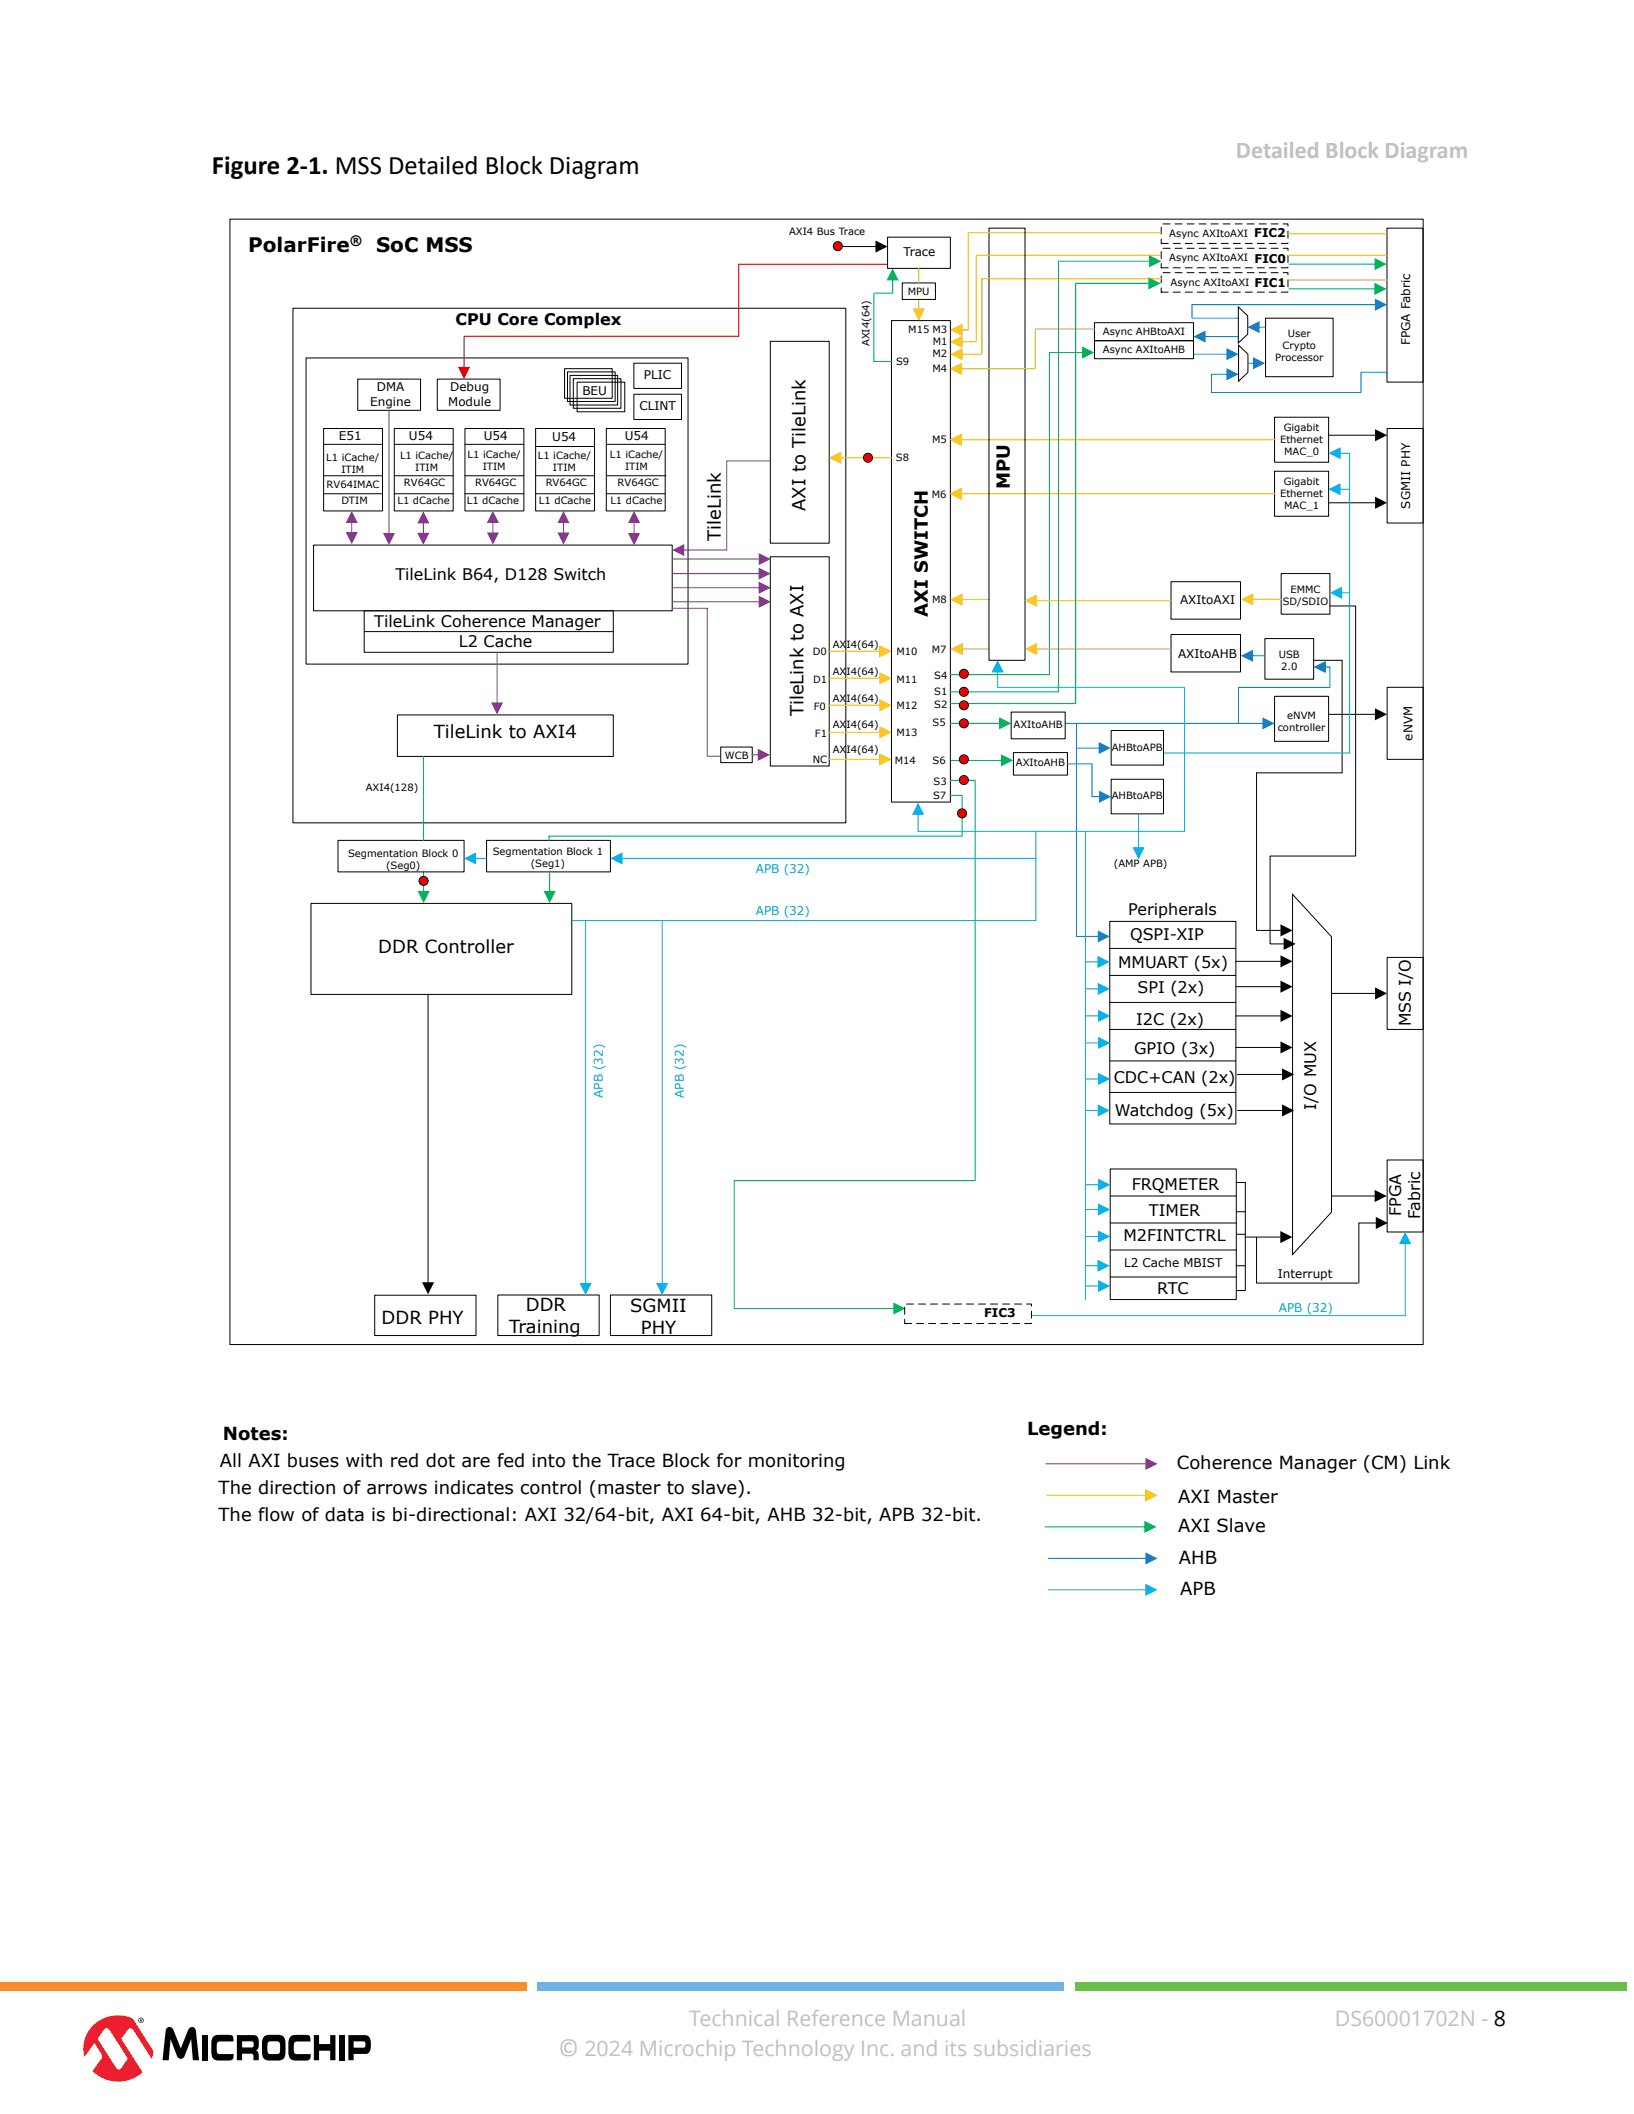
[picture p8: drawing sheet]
<svg xmlns="http://www.w3.org/2000/svg" width="216mm" height="279mm" viewBox="0 0 216 279" stroke-linecap="round" stroke-linejoin="round" font-family="sans-serif">
<defs><g id="words">
<text font-size="3.5" x="28" y="23">Figure 2-1. MSS Detailed Block Diagram</text>
<g font-size="3.2" fill="#c0c0c0">
<text x="163.3" y="20.8">Detailed Block Diagram</text>
<text x="73.8" y="271.7">©</text>
</g>
<g font-size="2.8" fill="#c0c0c0">
<text x="91" y="267.7">Technical Reference Manual</text>
<text x="176.4" y="267.7">DS60001702N - 8</text>
<text x="77.2" y="271.7">2024 Microchip Technology Inc. and its subsidiaries</text>
</g>
<g font-size="2.6">
<text x="32.8" y="33.3">PolarFire</text>
<text x="49.7" y="33.3">SoC MSS</text>
</g>
<g font-size="2.4">
<text x="133.4" y="64.7" transform="rotate(-90 133.4 64.7)">MPU</text>
<text x="95.3" y="71.5" transform="rotate(-90 95.3 71.5)">TileLink</text>
<text x="106.4" y="67.5" transform="rotate(-90 106.4 67.5)">AXI to TileLink</text>
<text x="122.6" y="81.5" transform="rotate(-90 122.6 81.5)">AXI SWITCH</text>
<text x="106.2" y="94.7" transform="rotate(-90 106.2 94.7)">TileLink to AXI</text>
<text x="57.3" y="97.6">TileLink to AXI4</text>
<text x="50" y="126">DDR Controller</text>
<text x="69.5" y="173.3">DDR</text>
<text x="83.3" y="173.4">SGMII</text>
<text x="50.4" y="174.9">DDR PHY</text>
<text x="67.3" y="176.1">Training</text>
<text x="84.7" y="176.3">PHY</text>
<text x="29.5" y="190.3">Notes:</text>
<text x="135.7" y="189.7">Legend:</text>
<text x="28.9" y="197.5">The direction of arrows indicates control (master to slave).</text>
<text x="29" y="193.9">All AXI buses with red dot are fed into the Trace Block for monitoring</text>
<text x="155.5" y="194.2">Coherence Manager (CM) Link</text>
<text x="28.9" y="201">The flow of data is bi-directional: AXI 32/64-bit, AXI 64-bit, AHB 32-bit, APB 32-bit.</text>
<text x="155.7" y="202.5">AXI Slave</text>
<text x="155.7" y="198.6">AXI Master</text>
<text x="155.8" y="206.7">AHB</text>
<text x="155.9" y="210.8">APB</text>
</g>
<g font-size="2.1">
<text x="60.2" y="43">CPU Core Complex</text>
<text x="52.2" y="76.6">TileLink B64, D128 Switch</text>
<text x="49.4" y="82.8">TileLink Coherence Manager</text>
<text x="60.6" y="85.5">L2 Cache</text>
<text x="149.1" y="120.9">Peripherals</text>
<text x="149.3" y="124.3">QSPI-XIP</text>
<text x="147.7" y="128">MMUART (5x)</text>
<text x="150.3" y="131.2">SPI (2x)</text>
<text x="150.1" y="135.5">I2C (2x)</text>
<text x="186.4" y="135.7" transform="rotate(-90 186.4 135.7)">MSS I/O</text>
<text x="147.2" y="143.1">CDC+CAN (2x)</text>
<text x="149.9" y="139.3">GPIO (3x)</text>
<text x="147.3" y="147.5">Watchdog (5x)</text>
<text x="173.9" y="146.6" transform="rotate(-90 173.9 146.6)">I/O MUX</text>
<text x="149.5" y="157.2">FRQMETER</text>
<text x="151.8" y="160.7">TIMER</text>
<text x="185.1" y="160.7" transform="rotate(-90 185.1 160.7)">FPGA</text>
<text x="187.7" y="161.1" transform="rotate(-90 187.7 161.1)">Fabric</text>
<text x="148.4" y="164.1">M2FINTCTRL</text>
<text x="152.9" y="171">RTC</text>
</g>
<text font-size="1.7" x="46.2" y="32.4">®</text>
<g font-size="1.6">
<text x="119.4" y="33.9">Trace</text>
<text x="165.7" y="31.4">FIC2</text>
<text x="165.8" y="34.8">FIC0</text>
<text x="165.8" y="37.9">FIC1</text>
<text x="186.3" y="45.6" transform="rotate(-90 186.3 45.6)">FPGA Fabric</text>
<text x="48.9" y="53.6">Engine</text>
<text x="49.8" y="51.7">DMA</text>
<text x="59.2" y="53.6">Module</text>
<text x="59.5" y="51.7">Debug</text>
<text x="76.9" y="52.2">BEU</text>
<text x="85.1" y="50.1">PLIC</text>
<text x="44.8" y="58.1">E51</text>
<text x="54" y="58.1">U54</text>
<text x="63.9" y="58.1">U54</text>
<text x="73" y="58.2">U54</text>
<text x="82.6" y="58.1">U54</text>
<text x="84.5" y="54.2">CLINT</text>
<text x="186.3" y="67.2" transform="rotate(-90 186.3 67.2)">SGMII PHY</text>
<text x="155.9" y="79.8">AXItoAXI</text>
<text x="155.7" y="86.9">AXItoAHB</text>
<text x="186.6" y="97.9" transform="rotate(-90 186.6 97.9)">eNVM</text>
<text x="148.5" y="167.5">L2 Cache MBIST</text>
<text x="168.9" y="169">Interrupt</text>
<text x="130" y="174">FIC3</text>
</g>
<g font-size="1.6" fill="#00b0f0">
<text x="99.9" y="115.4">APB (32)</text>
<text x="99.9" y="121">APB (32)</text>
<text x="79.6" y="145.1" transform="rotate(-90 79.6 145.1)">APB (32)</text>
<text x="90.4" y="145.1" transform="rotate(-90 90.4 145.1)">APB (32)</text>
<text x="169" y="173.4">APB (32)</text>
</g>
<g font-size="1.3">
<text x="104.3" y="31.1">AXI4 Bus Trace</text>
<text x="154.5" y="34.4">Async AXItoAXI</text>
<text x="154.5" y="31.4">Async AXItoAXI</text>
<text x="119.9" y="39">MPU</text>
<text x="154.7" y="37.8">Async AXItoAXI</text>
<text x="114.9" y="45.8" transform="rotate(-90 114.9 45.8)">AXI4(64)</text>
<text x="120" y="44">M15 M3</text>
<text x="123.2" y="47.2">M2</text>
<text x="123.3" y="45.6">M1</text>
<text x="145.7" y="44.2">Async AHBtoAXI</text>
<text x="145.7" y="46.6">Async AXItoAHB</text>
<text x="168.5" y="47.8">Processor</text>
<text x="169.5" y="46.2">Crypto</text>
<text x="170.2" y="44.6">User</text>
<text x="118.4" y="48.2">S9</text>
<text x="123.2" y="49.2">M4</text>
<text x="123.2" y="58.6">M5</text>
<text x="169.1" y="58.5">Ethernet</text>
<text x="169.6" y="56.9">Gigabit</text>
<text x="43.1" y="60.9">L1 iCache/</text>
<text x="43.2" y="64.5">RV64IMAC</text>
<text x="45.1" y="62.5">ITIM</text>
<text x="52.9" y="60.7">L1 iCache/</text>
<text x="53.4" y="64.2">RV64GC</text>
<text x="54.9" y="62.3">ITIM</text>
<text x="61.8" y="60.5">L1 iCache/</text>
<text x="62.8" y="64.2">RV64GC</text>
<text x="63.8" y="62.1">ITIM</text>
<text x="71.1" y="60.7">L1 iCache/</text>
<text x="72.1" y="64.2">RV64GC</text>
<text x="73.1" y="62.3">ITIM</text>
<text x="80.6" y="60.5">L1 iCache/</text>
<text x="81.6" y="64.2">RV64GC</text>
<text x="82.6" y="62.1">ITIM</text>
<text x="118.4" y="60.9">S8</text>
<text x="123.1" y="65.9">M6</text>
<text x="169.1" y="65.7">Ethernet</text>
<text x="169.6" y="64.1">Gigabit</text>
<text x="169.7" y="60.1">MAC_0</text>
<text x="45.1" y="66.6">DTIM</text>
<text x="52.5" y="66.6">L1 dCache</text>
<text x="61.7" y="66.6">L1 dCache</text>
<text x="71.2" y="66.6">L1 dCache</text>
<text x="80.7" y="66.6">L1 dCache</text>
<text x="169.7" y="67.2">MAC_1</text>
<text x="123.2" y="79.6">M8</text>
<text x="169.5" y="80">SD/SDIO</text>
<text x="170.5" y="78.4">EMMC</text>
<text x="107.4" y="86.6">D0</text>
<text x="110" y="85.7">AX</text>
<text x="110" y="89.2">AX</text>
<text x="111.8" y="85.7">I4(64)</text>
<text x="111.8" y="89.2">I4(64)</text>
<text x="118.5" y="86.6">M10</text>
<text x="123.1" y="86.3">M7</text>
<text x="123.4" y="89.8">S4</text>
<text x="169" y="87">USB</text>
<text x="169.3" y="88.6">2.0</text>
<text x="107.5" y="90.2">D1</text>
<text x="107.5" y="93.8">F0</text>
<text x="110" y="92.8">AX</text>
<text x="111.8" y="92.8">I4(64)</text>
<text x="118.5" y="90.3">M11</text>
<text x="118.5" y="93.7">M12</text>
<text x="123.2" y="96">S5</text>
<text x="123.4" y="91.8">S1</text>
<text x="123.4" y="93.6">S2</text>
<text x="170.1" y="95">eNVM</text>
<text x="95.8" y="100.3">WCB</text>
<text x="107.4" y="100.8">NC</text>
<text x="107.7" y="97.3">F1</text>
<text x="110" y="96.2">AX</text>
<text x="110" y="99.6">AX</text>
<text x="111.8" y="96.2">I4(64)</text>
<text x="111.8" y="99.6">I4(64)</text>
<text x="118.2" y="101">M14</text>
<text x="118.5" y="97.3">M13</text>
<text x="123.2" y="101">S6</text>
<text x="133.9" y="96.2">AXItoAHB</text>
<text x="134.2" y="101.3">AXItoAHB</text>
<text x="146.9" y="99.2">AHBtoAPB</text>
<text x="168.8" y="96.6">controller</text>
<text x="48.3" y="104.6">AXI4(128)</text>
<text x="123.3" y="105.6">S7</text>
<text x="123.4" y="103.8">S3</text>
<text x="146.9" y="105.6">AHBtoAPB</text>
<text x="46" y="113.3">Segmentation Block 0</text>
<text x="65.1" y="113">Segmentation Block 1</text>
<text x="51" y="114.9">(Seg0)</text>
<text x="70.1" y="114.6">(Seg1)</text>
<text x="147.2" y="114.6">(AMP APB)</text>
</g>
</g></defs>
<g fill="none" stroke="#000" stroke-width=".13">
<path d="M30.4 29h157.6v148.7h-157.6zM38.7 40.7h73.1v68.1h-73.1zM40.4 47.3h50.5v40.5h-50.5zM42.8 56.6h7.7v10.9h-7.7zM42.8 58.7h7.7M52.1 56.6h7.8v10.9h-7.8zM52.1 58.7h7.8M61.4 56.6h7.8v10.9h-7.8zM61.4 58.7h7.8M70.8 56.6h7.8v10.9h-7.8zM70.8 59h7.8M80.1 56.6h7.8v10.9h-7.8z"/>
<path d="M80.1 58.7h7.8M101.8 45.1h7.8v26.7h-7.8zM41.4 72h47.4v8.7h-47.4zM42.8 65.3h7.7M52.1 65.3h7.8M61.4 65.3h7.8M70.8 65.3h7.8M80.1 65.3h7.8M101.8 73.6h7.8v27.6h-7.8z"/>
</g>
<path d="M46.5 69v1.3" fill="none" stroke="#7030a0" stroke-width=".13"/>
<g fill="#7030a0">
<path d="M46.5 67.5l.8 1.6h-1.6z"/>
<path d="M45.7 70.3h1.6l-.8 1.6z"/>
</g>
<path d="M55.9 69.1v1.3" fill="none" stroke="#7030a0" stroke-width=".13"/>
<g fill="#7030a0">
<path d="M55.9 67.6l.8 1.6h-1.6z"/>
<path d="M55.1 70.4h1.6l-.8 1.6z"/>
</g>
<path d="M65.1 69v1.4" fill="none" stroke="#7030a0" stroke-width=".13"/>
<g fill="#7030a0">
<path d="M65.1 67.5l.8 1.6h-1.6z"/>
<path d="M64.3 70.4h1.6l-.8 1.6z"/>
</g>
<path d="M74.5 69v1.4" fill="none" stroke="#7030a0" stroke-width=".13"/>
<g fill="#7030a0">
<path d="M74.5 67.5l.8 1.6h-1.6z"/>
<path d="M73.7 70.4h1.6l-.8 1.6z"/>
</g>
<path d="M83.8 69v1.5" fill="none" stroke="#7030a0" stroke-width=".13"/>
<g fill="#7030a0">
<path d="M83.8 67.5l.8 1.6h-1.6z"/>
<path d="M83 70.5h1.6l-.8 1.6z"/>
</g>
<path d="M48.1 80.7h32.9v5.5h-32.9zM52.5 94.5h28.5v5.5h-28.5z" fill="none" stroke="#000" stroke-width=".13"/>
<path d="M65.7 86.2v6.6" fill="none" stroke="#7030a0" stroke-width=".13"/>
<path d="M64.9 92.8h1.6l-.8 1.6z" fill="#7030a0"/>
<path d="M56 115.2v2.6" fill="none" stroke="#00b050" stroke-width=".13"/>
<path d="M55.2 117.8h1.6l-.8 1.5z" fill="#00b050"/>
<g fill="none" stroke="#000" stroke-width=".13">
<path d="M117.8 42.4h7.8v63.6h-7.8zM167.2 42.1h8.9v7.7h-8.9zM168.4 55.1h7.1v6h-7.1zM168.4 62.3h7.1v5.9h-7.1zM169.3 75.8h6.4v5.4h-6.4zM133.9 99.5h7.1v2.9h-7.1zM167.1 84.4h6.5v5.4h-6.5zM41.1 119.4h34.4v12h-34.4zM170.8 118.2l5.1 5.6v36.4l-5.1 5.6zM56.6 131.4v38.1M146.6 121.8h16.7v26.8h-16.7zM146.6 128.9h16.7"/>
<path d="M146.6 132.5h16.7M146.6 136.1h16.7M146.6 125.3h16.7M183.3 126.5h4.7v9.6h-4.7zM183.3 153.3h4.7v9.5h-4.7zM49.5 171.2h13.4v5.3h-13.4z"/>
</g>
<path d="M101.8 60.9h-5.8v11.8" fill="none" stroke="#7030a0" stroke-width=".13"/>
<path d="M55.8 169.5h1.6l-.8 1.6z" fill="#000"/>
<path d="M109.6 86.1h6.6" fill="none" stroke="#ffc000" stroke-width=".13"/>
<path d="M116.2 85.3l1.6 .8-1.6 .8z" fill="#ffc000"/>
<path d="M109.6 89.7h6.6" fill="none" stroke="#ffc000" stroke-width=".13"/>
<path d="M116.2 88.9l1.6 .8-1.6 .7z" fill="#ffc000"/>
<path d="M109.6 93.2h6.6" fill="none" stroke="#ffc000" stroke-width=".13"/>
<path d="M116.2 92.4l1.6 .8-1.6 .8z" fill="#ffc000"/>
<path d="M109.6 96.8h6.6" fill="none" stroke="#ffc000" stroke-width=".13"/>
<path d="M116.2 96l1.6 .8-1.6 .8z" fill="#ffc000"/>
<path d="M109.6 100.4h6.6" fill="none" stroke="#ffc000" stroke-width=".13"/>
<path d="M116.2 99.6l1.6 .8-1.6 .8z" fill="#ffc000"/>
<path d="M125.6 95.6h6.4" fill="none" stroke="#00b050" stroke-width=".13"/>
<path d="M132 94.8l1.6 .8-1.6 .8z" fill="#00b050"/>
<path d="M125.7 100.5h6.6" fill="none" stroke="#00b050" stroke-width=".13"/>
<path d="M132.3 99.7l1.6 .8-1.6 .8z" fill="#00b050"/>
<path d="M146.8 96.5h6.9v4.6h-6.9zM168.4 92h7.1v6h-7.1zM146.8 103h6.9v4.6h-6.9z" fill="none" stroke="#000" stroke-width=".13"/>
<path d="M140.8 95.6h26" fill="none" stroke="#0070c0" stroke-width=".13"/>
<path d="M166.8 94.8l1.6 .8-1.6 .8z" fill="#0070c0"/>
<path d="M183.3 90.8h4.7v9.6h-4.7z" fill="none" stroke="#000" stroke-width=".13"/>
<path d="M88.8 73.9h11.5" fill="none" stroke="#7030a0" stroke-width=".13"/>
<path d="M100.3 73.1l1.5 .8-1.5 .8z" fill="#7030a0"/>
<path d="M88.8 75.8h11.4" fill="none" stroke="#7030a0" stroke-width=".13"/>
<path d="M100.2 75l1.6 .8-1.6 .8z" fill="#7030a0"/>
<path d="M88.8 77.7h11.4" fill="none" stroke="#7030a0" stroke-width=".13"/>
<path d="M100.2 76.9l1.6 .8-1.6 .8z" fill="#7030a0"/>
<path d="M88.8 79.5h11.5" fill="none" stroke="#7030a0" stroke-width=".13"/>
<path d="M100.3 78.7l1.5 .8-1.5 .8z" fill="#7030a0"/>
<path d="M138.1 201.8h13.1" fill="none" stroke="#00b050" stroke-width=".13"/>
<path d="M151.2 201l1.6 .8-1.6 .8z" fill="#00b050"/>
<path d="M138.5 206h12.8" fill="none" stroke="#0070c0" stroke-width=".13"/>
<path d="M151.3 205.2l1.6 .8-1.6 .8z" fill="#0070c0"/>
<path d="M138.5 210.1h12.8" fill="none" stroke="#00b0f0" stroke-width=".13"/>
<path d="M151.3 209.3l1.6 .8-1.6 .8z" fill="#00b0f0"/>
<path d="M175.5 57.5h6.2M183.3 56.6h4.7v12.5h-4.7zM175.5 66.4h6.2M173.7 87.3h3.6v14.8h-11.3v20.9h3.2M175.5 94.4h6.2M175.7 80.1h3.4v33h-11.3v11.7h1.8M163.3 127.1h5.9M163.3 130.4h5.9M163.3 134.3h5.9M163.3 138.4h5.9M176 131.3h5.7M175.9 158.1h5.7" fill="none" stroke="#000" stroke-width=".13"/>
<path d="M181.7 56.7l1.6 .8-1.6 .8zM181.7 65.6l1.6 .8-1.6 .8zM181.7 93.6l1.6 .8-1.6 .8zM169.2 126.3l1.6 .8-1.6 .8zM169.2 129.6l1.6 .8-1.6 .8zM169.2 133.5l1.6 .8-1.6 .8zM169.2 137.6l1.6 .8-1.6 .8zM169.2 122.2l1.6 .8-1.6 .8zM169.6 124l1.6 .8-1.6 .8zM181.7 130.5l1.6 .8-1.6 .8zM181.6 157.3l1.6 .8-1.6 .8z" fill="#000"/>
<path d="M142.2 95.6v28.2h2.8" fill="none" stroke="#0070c0" stroke-width=".13"/>
<path d="M145 123l1.6 .8-1.6 .8z" fill="#0070c0"/>
<path d="M177.1 64.7h1.2M178.3 71.2v28.3M153.8 99.5h24.5" fill="none" stroke="#00b0f0" stroke-width=".13"/>
<path d="M175.5 64.7l1.6-.8v1.6z" fill="#00b0f0"/>
<path d="M177.1 59.9h1.2M178.3 59.9v11.3" fill="none" stroke="#00b0f0" stroke-width=".13"/>
<path d="M175.5 59.9l1.6-.8v1.6z" fill="#00b0f0"/>
<path d="M127.1 65.3h41.3" fill="none" stroke="#ffc000" stroke-width=".13"/>
<path d="M125.5 65.3l1.6-.8v1.6z" fill="#ffc000"/>
<path d="M127.1 58.1h41.3" fill="none" stroke="#ffc000" stroke-width=".13"/>
<path d="M125.5 58.1l1.6-.8v1.6z" fill="#ffc000"/>
<path d="M154.7 76.9h9.2v4.9h-9.2zM154.7 83.9h9.2v4.9h-9.2z" fill="none" stroke="#000" stroke-width=".13"/>
<path d="M127.2 79.2h3.4" fill="none" stroke="#ffc000" stroke-width=".13"/>
<path d="M125.6 79.2l1.6-.8v1.6z" fill="#ffc000"/>
<path d="M127.2 85.8h3.4" fill="none" stroke="#ffc000" stroke-width=".13"/>
<path d="M125.6 85.8l1.6-.8v1.6z" fill="#ffc000"/>
<path d="M163.6 90.8v4.7M175.1 88.2h.6M175.7 88.2v2.6h-12" fill="none" stroke="#0070c0" stroke-width=".13"/>
<path d="M173.6 88.2l1.6-.8v1.6z" fill="#0070c0"/>
<path d="M165.6 79.2h3.7" fill="none" stroke="#ffc000" stroke-width=".13"/>
<path d="M164 79.2l1.6-.8v1.6z" fill="#ffc000"/>
<path d="M165.6 86.7h1.5" fill="none" stroke="#0070c0" stroke-width=".13"/>
<path d="M164 86.7l1.6-.8v1.6z" fill="#0070c0"/>
<path d="M144.3 105.3h.9" fill="none" stroke="#0070c0" stroke-width=".13"/>
<path d="M145.2 104.5l1.6 .8-1.6 .8z" fill="#0070c0"/>
<path d="M156.5 99.5v10.4h-35.2M143.4 109.9v61.9" fill="none" stroke="#00b0f0" stroke-width=".13"/>
<path d="M142.3 98.9h2.9M141 101h3.3v4.3" fill="none" stroke="#0070c0" stroke-width=".13"/>
<path d="M145.2 98.1l1.6 .8-1.6 .8z" fill="#0070c0"/>
<path d="M143.4 127.1h1.6" fill="none" stroke="#00b0f0" stroke-width=".13"/>
<path d="M145 126.3l1.6 .8-1.6 .8z" fill="#00b0f0"/>
<path d="M143.5 134.3h1.6" fill="none" stroke="#00b0f0" stroke-width=".13"/>
<path d="M145.1 133.5l1.6 .8-1.6 .8z" fill="#00b0f0"/>
<path d="M143.4 130.7h1.6" fill="none" stroke="#00b0f0" stroke-width=".13"/>
<path d="M145 129.9l1.6 .8-1.6 .8z" fill="#00b0f0"/>
<path d="M143.5 137.8h1.6" fill="none" stroke="#00b0f0" stroke-width=".13"/>
<path d="M145.1 137l1.6 .8-1.6 .8z" fill="#00b0f0"/>
<path d="M183.3 30.2h4.7v20.3h-4.7zM146.7 154.5h16.7v17.3h-16.7zM146.7 158.1h16.7M146.7 161.6h16.7M146.7 165.2h16.7M146.7 168.8h16.7" fill="none" stroke="#000" stroke-width=".13"/>
<path d="M143.5 156.6h1.6" fill="none" stroke="#00b0f0" stroke-width=".13"/>
<path d="M145.1 155.8l1.6 .8-1.6 .8z" fill="#00b0f0"/>
<path d="M143.5 159.9h1.6" fill="none" stroke="#00b0f0" stroke-width=".13"/>
<path d="M145.1 159.1l1.6 .8-1.6 .8z" fill="#00b0f0"/>
<path d="M143.4 167.3h1.6" fill="none" stroke="#00b0f0" stroke-width=".13"/>
<path d="M145 166.5l1.6 .8-1.6 .8z" fill="#00b0f0"/>
<path d="M143.5 163.4h1.6" fill="none" stroke="#00b0f0" stroke-width=".13"/>
<path d="M145.1 162.6l1.6 .8-1.6 .8z" fill="#00b0f0"/>
<path d="M143.5 170h1.6" fill="none" stroke="#00b0f0" stroke-width=".13"/>
<path d="M145.1 169.2l1.6 .8-1.6 .8z" fill="#00b0f0"/>
<path d="M144.6 42.6h13.1v2.4h-13.1zM144.6 45h13.1v2.4h-13.1zM163.4 156.3h1.1v14.3h-1.1M163.4 167.3h1.1M163.4 163.1h1.1M163.4 160.2h1.1M164.6 163.5h4.6M166 163.5v6.1h13.4M181.8 161.6h-2.3v8" fill="none" stroke="#000" stroke-width=".13"/>
<path d="M169.2 162.7l1.6 .8-1.6 .8zM181.8 160.8l1.6 .8-1.6 .8z" fill="#000"/>
<path d="M183.4 49.2h-3.6v2.7h-19.7v-2.4h2" fill="none" stroke="#0070c0" stroke-width=".13"/>
<path d="M162.1 48.7l1.5 .8-1.5 .8z" fill="#0070c0"/>
<path d="M157.6 42.1h6M157.7 46.8h4.4" fill="none" stroke="#0070c0" stroke-width=".13"/>
<path d="M162.1 46l1.5 .8-1.5 .8z" fill="#0070c0"/>
<path d="M163.6 45.6l1.3 1.2v1.2v1.2l-1.3 1.2z" fill-rule="evenodd" fill="#fff"/>
<path d="M163.6 45.6l1.3 1.2v1.2v1.2l-1.3 1.2z" fill="none" stroke="#000" stroke-width=".13"/>
<path d="M165 48h.6" fill="none" stroke="#0070c0" stroke-width=".13"/>
<path d="M165.5 47.2l1.6 .8-1.6 .8z" fill="#0070c0"/>
<path d="M159.3 44.5h4.5" fill="none" stroke="#0070c0" stroke-width=".13"/>
<path d="M157.7 44.5l1.6-.8v1.6z" fill="#0070c0"/>
<path d="M163.6 40.6l1.3 1.1v1.3v1.2l-1.3 1.1z" fill-rule="evenodd" fill="#fff"/>
<path d="M163.6 40.6l1.3 1.1v1.3v1.2l-1.3 1.1z" fill="none" stroke="#000" stroke-width=".13"/>
<path d="M166.4 43.2h.7" fill="none" stroke="#0070c0" stroke-width=".13"/>
<path d="M164.8 43.2l1.6-.8v1.6z" fill="#0070c0"/>
<path d="M157.5 40.3h24.3" fill="none" stroke="#0070c0" stroke-width=".13"/>
<path d="M181.7 39.5l1.6 .8-1.6 .8z" fill="#0070c0"/>
<path d="M138.7 46.6h4.3" fill="none" stroke="#00b050" stroke-width=".13"/>
<path d="M143 45.8l1.6 .8-1.6 .8z" fill="#00b050"/>
<path d="M138.7 46.7v42.5h-13.1" fill="none" stroke="#00b050" stroke-width=".13"/>
<path d="M136.8 43.5h7.8" fill="none" stroke="#ffc000" stroke-width=".13"/>
<path d="M90.3 72.7h5.7" fill="none" stroke="#7030a0" stroke-width=".13"/>
<path d="M88.8 72.7l1.6-.8v1.6z" fill="#7030a0"/>
<path d="M138.2 193.5h13.1" fill="none" stroke="#7030a0" stroke-width=".13"/>
<path d="M151.3 192.7l1.6 .8-1.6 .8z" fill="#7030a0"/>
<path d="M47.3 50.1h8.3v4.1h-8.3z" fill="none" stroke="#000" stroke-width=".13"/>
<path d="M51.4 54.3v16.1" fill="none" stroke="#7030a0" stroke-width=".13"/>
<path d="M50.6 70.4h1.6l-.8 1.6z" fill="#7030a0"/>
<path d="M117.3 31.3h8.3v4.2h-8.3zM48.2 83.5h32.8" fill="none" stroke="#000" stroke-width=".13"/>
<path d="M121.4 39.6v1.2" fill="none" stroke="#ffc000" stroke-width=".13"/>
<path d="M120.6 40.8h1.6l-.8 1.6z" fill="#ffc000"/>
<path d="M111.2 60.5h6.6" fill="none" stroke="#ffc000" stroke-width=".13"/>
<path d="M109.6 60.5l1.6-.8v1.6z" fill="#ffc000"/>
<path d="M57.8 50.1h8.3v4.1h-8.3zM83.8 48h6.2v3.3h-6.2z" fill="none" stroke="#000" stroke-width=".13"/>
<path d="M117.2 34.9h-19.6v9.5h-36.3v4.1" fill="none" stroke="#c00000" stroke-width=".13"/>
<path d="M60.5 48.5h1.6l-.8 1.6z" fill="#c00000"/>
<path d="M125.6 103.1h3.2v52.9h-31.8v16.9h21.1" fill="none" stroke="#00b050" stroke-width=".13"/>
<path d="M118 172.1l1.6 .8-1.6 .8z" fill="#00b050"/>
<path d="M185.7 164.4v9.5" fill="none" stroke="#00b0f0" stroke-width=".13"/>
<path d="M185.7 162.8l.8 1.6h-1.6z" fill="#00b0f0"/>
<path d="M136.4 173.9h49.3" fill="none" stroke="#00b0f0" stroke-width=".13"/>
<path d="M125.6 105.1h1.5v5.4" fill="none" stroke="#00b050" stroke-width=".13"/>
<path d="M153.4 29.6h16.8v2.6h-16.8zM153.4 32.8h16.8v2.6h-16.8zM153.4 36h16.8v2.6h-16.8z" fill="none" stroke="#000" stroke-width=".13" stroke-dasharray=".9 .7"/>
<path d="M127.9 30.8v12.8h-.7M131.2 33.7h22.1M131.2 30.8h22.2M131.3 36.8h22.2M170.3 30.9h13M170.3 37h13M170.3 33.7h13" fill="none" stroke="#ffc000" stroke-width=".13"/>
<path d="M125.6 43.6l1.6-.8v1.6z" fill="#ffc000"/>
<path d="M129 33.7v11.5h-1.8" fill="none" stroke="#ffc000" stroke-width=".13"/>
<path d="M125.6 45.2l1.6-.8v1.6z" fill="#ffc000"/>
<path d="M129.7 36.8v10M127.2 46.8h2.4" fill="none" stroke="#ffc000" stroke-width=".13"/>
<path d="M125.6 46.8l1.6-.8v1.6z" fill="#ffc000"/>
<path d="M130.7 30.2h4.7v57.1h-4.7z" fill="none" stroke="#000" stroke-width=".13"/>
<path d="M137 79.4h17.7" fill="none" stroke="#ffc000" stroke-width=".13"/>
<path d="M135.4 79.4l1.6-.8v1.6z" fill="#ffc000"/>
<path d="M137 85.8h17.7" fill="none" stroke="#ffc000" stroke-width=".13"/>
<path d="M135.4 85.8l1.6-.8v1.6z" fill="#ffc000"/>
<path d="M119.2 37.4h4.4v2.2h-4.4zM133.6 94.1h7.1v3.5h-7.1z" fill="none" stroke="#000" stroke-width=".13"/>
<path d="M121.3 107.6v2.3" fill="none" stroke="#00b0f0" stroke-width=".13"/>
<path d="M121.3 106.1l.8 1.6h-1.6z" fill="#00b0f0"/>
<path d="M136.9 109.9v11.8h-61.3M150.4 107.6v4.5" fill="none" stroke="#00b0f0" stroke-width=".13"/>
<path d="M149.6 112h1.6l-.8 1.6z" fill="#00b0f0"/>
<path d="M115.5 38.8v9M118 37.1v1.6" fill="none" stroke="#00b050" stroke-width=".13"/>
<path d="M118 35.5l.8 1.6h-1.6z" fill="#00b050"/>
<path d="M115.5 38.7h2.4M151.8 34.5h-11.9v56.9M115.5 47.8h2.3M125.6 91.4h14.2M125.6 93h16.5" fill="none" stroke="#00b050" stroke-width=".13"/>
<path d="M44.7 111.1h16.6v4.1h-16.6zM64.3 111.1h16.4v4.1h-16.4z" fill="none" stroke="#000" stroke-width=".13"/>
<path d="M151.8 33.7l1.6 .8-1.6 .8z" fill="#00b050"/>
<path d="M151.7 37.4h-9.6v55.6" fill="none" stroke="#00b050" stroke-width=".13"/>
<path d="M151.7 36.6l1.6 .8-1.6 .8z" fill="#00b050"/>
<path d="M119.5 172.4h16.8v2.5h-16.8z" fill="none" stroke="#000" stroke-width=".13" stroke-dasharray=".9 .7"/>
<path d="M177.3 78.3h1" fill="none" stroke="#00b0f0" stroke-width=".13"/>
<path d="M175.7 78.3l1.6-.8v1.6z" fill="#00b0f0"/>
<path d="M131.8 88.9v1.9" fill="none" stroke="#00b0f0" stroke-width=".13"/>
<path d="M131.8 87.3l.8 1.6h-1.6z" fill="#00b0f0"/>
<path d="M131.8 90.8h24.7v8.7" fill="none" stroke="#00b0f0" stroke-width=".13"/>
<path d="M111.3 32.6h4.5" fill="none" stroke="#000" stroke-width=".13"/>
<path d="M115.7 31.8l1.6 .8-1.6 .8z" fill="#000"/>
<circle cx="110.7" cy="32.5" r=".59" fill="#f00"/>
<circle cx="110.7" cy="32.5" r=".59" fill="none" stroke="#000" stroke-width=".13"/>
<circle cx="56" cy="116.4" r=".59" fill="#f00"/>
<circle cx="56" cy="116.4" r=".59" fill="none" stroke="#000" stroke-width=".13"/>
<circle cx="114.7" cy="60.5" r=".59" fill="#f00"/>
<circle cx="114.7" cy="60.5" r=".59" fill="none" stroke="#000" stroke-width=".13"/>
<circle cx="127.4" cy="89.1" r=".59" fill="#f00"/>
<circle cx="127.4" cy="89.1" r=".59" fill="none" stroke="#000" stroke-width=".13"/>
<circle cx="127.4" cy="93.2" r=".59" fill="#f00"/>
<circle cx="127.4" cy="93.2" r=".59" fill="none" stroke="#000" stroke-width=".13"/>
<circle cx="127.4" cy="91.4" r=".59" fill="#f00"/>
<circle cx="127.4" cy="91.4" r=".59" fill="none" stroke="#000" stroke-width=".13"/>
<circle cx="127.4" cy="95.6" r=".59" fill="#f00"/>
<circle cx="127.4" cy="95.6" r=".59" fill="none" stroke="#000" stroke-width=".13"/>
<circle cx="127.4" cy="100.4" r=".59" fill="#f00"/>
<circle cx="127.4" cy="100.4" r=".59" fill="none" stroke="#000" stroke-width=".13"/>
<circle cx="127.4" cy="103.1" r=".59" fill="#f00"/>
<circle cx="127.4" cy="103.1" r=".59" fill="none" stroke="#000" stroke-width=".13"/>
<circle cx="127.1" cy="107.5" r=".59" fill="#f00"/>
<circle cx="127.1" cy="107.5" r=".59" fill="none" stroke="#000" stroke-width=".13"/>
<path d="M170.3 38.2h11.3" fill="none" stroke="#00b050" stroke-width=".13"/>
<path d="M181.6 37.4l1.6 .8-1.6 .8z" fill="#00b050"/>
<path d="M170.3 34.9h11.3" fill="none" stroke="#00b050" stroke-width=".13"/>
<path d="M181.6 34.1l1.6 .8-1.6 .8z" fill="#00b050"/>
<path d="M138.3 197.6h13" fill="none" stroke="#ffc000" stroke-width=".13"/>
<path d="M151.3 196.8l1.6 .8-1.6 .8z" fill="#ffc000"/>
<path d="M157.5 40.3v1.7" fill="none" stroke="#0070c0" stroke-width=".13"/>
<path d="M88.8 80.4h4.6v19.6M93.5 99.9h1.6M99.4 99.8h.7" fill="none" stroke="#7030a0" stroke-width=".13"/>
<path d="M95.2 98.7h4.2v2.1h-4.2z" fill="none" stroke="#000" stroke-width=".13"/>
<path d="M100.1 99l1.6 .8-1.6 .8z" fill="#7030a0"/>
<path d="M74.6 48.7h6.3v3.9h-6.3zM75 49.1h6.3v4h-6.3zM75.3 49.6h6.3v3.9h-6.3zM75.8 50h6.2v4h-6.2zM76.3 50.5h6.2v3.9h-6.2zM83.8 52.1h6.2v3.3h-6.2zM146.6 140.2h16.7" fill="none" stroke="#000" stroke-width=".13"/>
<path d="M143.5 142.6h1.6" fill="none" stroke="#00b0f0" stroke-width=".13"/>
<path d="M145.1 141.8l1.6 .8-1.6 .8z" fill="#00b0f0"/>
<path d="M163.5 142h5.9M65.8 171.2h13.4v5.3h-13.4z" fill="none" stroke="#000" stroke-width=".13"/>
<path d="M169.4 141.2l1.6 .8-1.6 .8z" fill="#000"/>
<path d="M77.4 121.6v48" fill="none" stroke="#00b0f0" stroke-width=".13"/>
<path d="M76.6 169.6h1.6l-.8 1.6z" fill="#00b0f0"/>
<path d="M80.7 171.2h13.3v5.3h-13.3z" fill="none" stroke="#000" stroke-width=".13"/>
<path d="M87.5 121.6v48" fill="none" stroke="#00b0f0" stroke-width=".13"/>
<path d="M86.7 169.6h1.6l-.8 1.6z" fill="#00b0f0"/>
<path d="M82.2 113.4h54.7" fill="none" stroke="#00b0f0" stroke-width=".13"/>
<path d="M80.7 113.4l1.5-.7v1.5z" fill="#00b0f0"/>
<path d="M62.9 113.4h1.4" fill="none" stroke="#00b0f0" stroke-width=".13"/>
<path d="M61.3 113.4l1.6-.7v1.5z" fill="#00b0f0"/>
<path d="M121.4 35.5v1.9M127.1 48.7h9.7" fill="none" stroke="#ffc000" stroke-width=".13"/>
<path d="M125.5 48.7l1.6-.8v1.6z" fill="#ffc000"/>
<path d="M128 30.8h3.1M129.1 33.7h2.1M129.7 36.8h1.5M136.8 43.5v5.2" fill="none" stroke="#ffc000" stroke-width=".13"/>
<path d="M56 100v11.1M72.5 110.5h54.6M72.5 110.5v.6M72.6 115.2v2.6" fill="none" stroke="#00b050" stroke-width=".13"/>
<path d="M71.8 117.8h1.6l-.8 1.5z" fill="#00b050"/>
<path d="M146.6 144.4h16.7M163.5 146.8h5.9" fill="none" stroke="#000" stroke-width=".13"/>
<path d="M169.4 146l1.6 .8-1.6 .8z" fill="#000"/>
<path d="M143.4 146.8h1.6" fill="none" stroke="#00b0f0" stroke-width=".13"/>
<path d="M145 146l1.6 .8-1.6 .8z" fill="#00b0f0"/>
<path d="M42.7 62.9h7.8M52.1 62.9h7.8M61.4 62.9h7.8M70.8 62.9h7.8M80.2 62.9h7.8" fill="none" stroke="#000" stroke-width=".13"/>
<g fill="#000">
<path d="M22.1 268a.56 .56 0 0 1 .8 .3l1 2.4 .9-2.4a.53 .53 0 0 1 .5-.4 .53 .53 0 0 1 .5 .3l.5 4.1h-.8l-.2-2.8-.9 2.2a.52 .52 0 0 1-.5 .4 .52 .52 0 0 1-.5-.4l-.9-2.2-.2 2.8h-.8l.4-3.9zM26.7 269h.8v3.3h-.8zM28.3 269.1a4.6 4.6 0 0 1 2.3-.1l.1 .1 .1 .7-2 .1a1.6 1.6 0 0 0 0 1.5l2.1 .1-.1 .6-.2 .2a4.4 4.4 0 0 1-2.3-.1l-.2-.2-.1-.4-.1-1.5a1.29 1.29 0 0 1 .4-1zM38.5 269.1a4.6 4.6 0 0 1 2.2-.1l.2 .1 .1 .7-2 .1a1.6 1.6 0 0 0 0 1.5l2.1 .1-.1 .6-.2 .2a4.4 4.4 0 0 1-2.3-.1l-.2-.2-.2-.4v-1.5v-.5l.2-.3zM41.5 269h.7v1.2h1.4v-1.2h.7v3.3h-.7v-1.3h-1.4v1.3h-.7zM44.8 269h.8v3.3h-.8z"/>
<path d="M31.3 269v3.3h.7v-.9l1.4 .1 .1 .1v.7h.7l-.1-1-.3-.3a.84 .84 0 0 0 .4-1 .75 .75 0 0 0-.7-1zM32 269.8h1.4l.1 .1v.6l-.2 .1h-1.3z"/>
<path d="M35 269.1a3.9 3.9 0 0 1 2.3 0l.3 .2a4.6 4.6 0 0 1 0 2.7l-.3 .2a3.9 3.9 0 0 1-2.3 0l-.2-.2a4.6 4.6 0 0 1 0-2.7zM35.4 270l-.1 .5 .1 .8a1.55 1.55 0 0 0 1.4 .1 1.63 1.63 0 0 0 0-1.6 1.43 1.43 0 0 0-1.4 .2z"/>
<path d="M46 269v3.3h.7v-.8h1.7a.88 .88 0 0 0 .6-1.1 1.42 1.42 0 0 0-.5-1.4zM46.7 269.8h1.3a.47 .47 0 0 1 .3 .4 .47 .47 0 0 1-.2 .4h-1.4z"/>
</g>
<path d="M12.1 267.9a4.8 4.8 0 0 1 4.9-1.3l3.2 4.7a4.7 4.7 0 0 1-4.5 3.8 4.7 4.7 0 0 1-4.6-3.6 4.2 4.2 0 0 1 1-3.6z" fill="#fff"/>
<path d="M12.1 267.9a4.2 4.2 0 0 0-.9 4l1.3-1.9 .9 1.4a.55 .55 0 0 1-.1 .8l-1.1 1.5a4.8 4.8 0 0 0 6.6 .2l-2.8-4.4 1.1-1.4h.2l.2 .1 2.5 3.9 .3-1-2.8-4.3a4.7 4.7 0 0 0-5.4 1.1zM13.7 268.3l.3-.2h.2l.2 .1 2.5 3.9-.8 1.2-.4 .2h-.2l-.2-.2-2.4-3.9z" fill="#ed1c2e"/>
<path d="M18.3 267a.36 .36 0 0 1 .7 0 .36 .36 0 0 1-.7 0zM18.3 267a.3 .3 0 0 0 .6 0 .3 .3 0 0 0-.6 0zM18.5 266.8h.3l-.1 .2 .1 .2-.2-.2-.1 .2zM18.6 266.9v.1h.1v-.1z" fill="#000"/>
<path d="M0 262h69.6v1.1h-69.6z" fill="#f98d2b"/>
<path d="M71 262h69.6v1.1h-69.6z" fill="#6fb2e3"/>
<path d="M142.1 262h72.9v1.1h-72.9z" fill="#6abf4b"/>
<use href="#words"/>
</svg>
